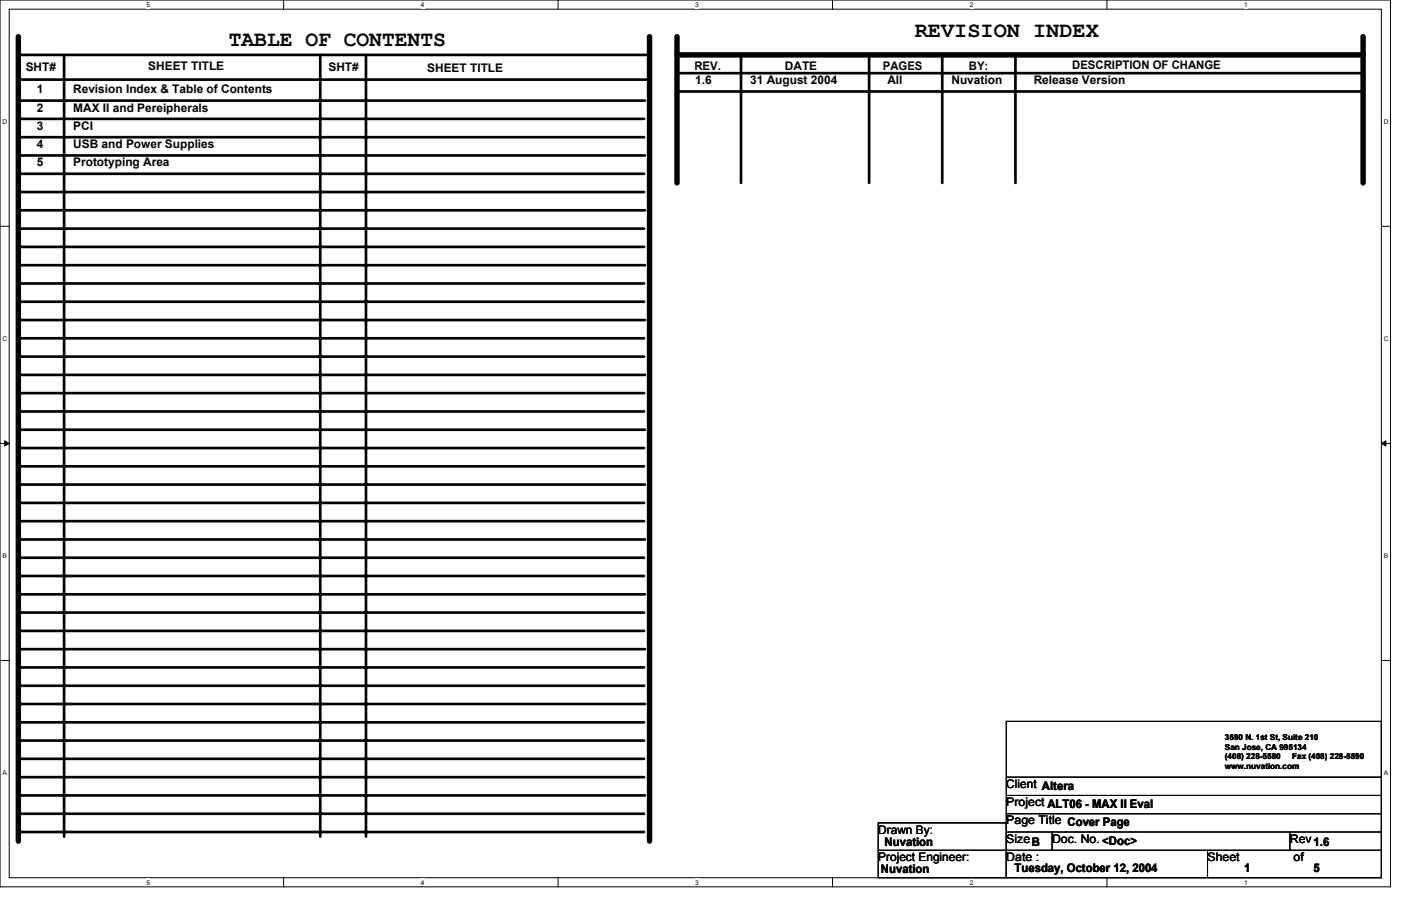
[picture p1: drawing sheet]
<svg xmlns="http://www.w3.org/2000/svg" width="432mm" height="279mm" viewBox="0 0 432 279" stroke-linecap="round" stroke-linejoin="round" font-family="sans-serif">
<defs><g id="words">
<g font-size="6.8">
<text x="282" y="11.3">REVISION INDEX</text>
<text x="70.5" y="14.1">TABLE OF CONTENTS</text>
</g>
<g font-size="3.7">
<text x="7.9" y="22">SHT#</text>
<text x="45.7" y="21.7">SHEET TITLE</text>
<text x="101.2" y="22">SHT#</text>
<text x="131.7" y="22.3">SHEET TITLE</text>
<text x="214" y="21.4">REV.</text>
<text x="241.9" y="21.4">DATE</text>
<text x="272.1" y="21.4">PAGES</text>
<text x="298.6" y="21.4">BY:</text>
<text x="330.5" y="21.2">DESCRIPTION OF CHANGE</text>
<text x="11.3" y="28.8">1</text>
<text x="22.6" y="28.8">Revision Index &amp; Table of Contents</text>
<text x="214.3" y="26">1.6</text>
<text x="231.2" y="26">31 August 2004</text>
<text x="273.5" y="26">All</text>
<text x="293.2" y="26">Nuvation</text>
<text x="318.6" y="26">Release Version</text>
<text x="11.3" y="34.4">2</text>
<text x="22.6" y="34.4">MAX II and Pereipherals</text>
<text x="11.3" y="40">3</text>
<text x="22.6" y="40">PCI</text>
<text x="11.3" y="45.7">4</text>
<text x="22.6" y="45.7">USB and Power Supplies</text>
<text x="11.3" y="51.3">5</text>
<text x="22.6" y="51.3">Prototyping Area</text>
<text x="310.2" y="243">Client Altera</text>
<text x="310.2" y="248.6">Project ALT06 - MAX II Eval</text>
<text x="270.7" y="257">Drawn By:</text>
<text x="310.2" y="254.2">Page Title Cover Page</text>
<text x="272.6" y="260.8">Nuvation</text>
<text x="310.2" y="259.9">Size</text>
<text x="318.1" y="260.8">B</text>
<text x="324.3" y="259.9">Doc. No. &lt;Doc&gt;</text>
<text x="397.6" y="259.9">Rev</text>
<text x="404.9" y="260.8">1.6</text>
<text x="270.7" y="265.5">Project Engineer:</text>
<text x="271.5" y="269.3">Nuvation</text>
<text x="310.2" y="265.5">Date :</text>
<text x="312.7" y="269">Tuesday, October 12, 2004</text>
<text x="372.2" y="265.5">Sheet</text>
<text x="383.5" y="269">1</text>
<text x="398.7" y="265.5">of</text>
<text x="404.9" y="269">5</text>
</g>
<g font-size="2.5">
<text x="377.5" y="228.2">3590 N. 1st St, Suite 210</text>
<text x="377.5" y="231.2">San Jose, CA 995134</text>
<text x="377.5" y="234.1">(408) 228-5580</text>
<text x="377.5" y="237.1">www.nuvation.com</text>
<text x="398.3" y="234.1">Fax (408) 228-5590</text>
</g>
<g font-size="2">
<text x="45.1" y="2.1">5</text>
<text x="129.7" y="2.1">4</text>
<text x="214.3" y="2.1">3</text>
<text x="298.9" y="2.1">2</text>
<text x="383.5" y="2.1">1</text>
<text x=".7" y="38.1">D</text>
<text x="426.5" y="38.1">D</text>
<text x=".7" y="105.1">C</text>
<text x="426.5" y="105.1">C</text>
<text x=".7" y="172">B</text>
<text x="426.5" y="172">B</text>
<text x=".7" y="239">A</text>
<text x="426.5" y="239">A</text>
<text x="45.1" y="272.8">5</text>
<text x="129.7" y="272.8">4</text>
<text x="214.3" y="272.8">3</text>
<text x="298.9" y="272.8">2</text>
<text x="383.5" y="272.8">1</text>
</g>
</g></defs>
<path d="M0 0h428.6v273.5h-428.6zM2.8 2.8h422.9v267.9h-422.9z" fill="none" stroke="#000" stroke-width=".31"/>
<g fill="#fff">
<path d="M45.1 .3h1.1v2.3h-1.1z"/>
<path d="M45.1 271h1.1v2.2h-1.1z"/>
</g>
<path d="M87.4 0v2.8M87.4 270.7v2.8" fill="none" stroke="#000" stroke-width=".31"/>
<g fill="#fff">
<path d="M129.7 .3h1.1v2.3h-1.1z"/>
<path d="M129.7 271h1.1v2.2h-1.1z"/>
</g>
<path d="M172 0v2.8M172 270.7v2.8" fill="none" stroke="#000" stroke-width=".31"/>
<g fill="#fff">
<path d="M214.3 .3h1.1v2.3h-1.1z"/>
<path d="M214.3 271h1.1v2.2h-1.1z"/>
</g>
<path d="M256.6 0v2.8M256.6 270.7v2.8" fill="none" stroke="#000" stroke-width=".31"/>
<g fill="#fff">
<path d="M298.9 .3h1.1v2.3h-1.1z"/>
<path d="M298.9 271h1.1v2.2h-1.1z"/>
</g>
<path d="M341.2 0v2.8M341.2 270.7v2.8" fill="none" stroke="#000" stroke-width=".31"/>
<g fill="#fff">
<path d="M383.5 .3h1.1v2.3h-1.1z"/>
<path d="M383.5 271h1.1v2.2h-1.1z"/>
<path d="M.7 36.3h1.5v2.3h-1.5z"/>
<path d="M426.5 36.3h1.4v2.3h-1.4z"/>
<path d="M.7 103.3h1.5v2.2h-1.5z"/>
<path d="M426.5 103.3h1.4v2.2h-1.4z"/>
</g>
<path d="M0 69.8h2.8M425.7 69.8h2.9" fill="none" stroke="#000" stroke-width=".31"/>
<g fill="#fff">
<path d="M.7 170.2h1.4v2.3h-1.4z"/>
<path d="M426.5 170.2h1.3v2.3h-1.3z"/>
</g>
<path d="M0 136.8h2.8M425.7 136.8h2.9" fill="none" stroke="#000" stroke-width=".31"/>
<path d="M1.4 135.9l1.4 .9-1.4 .8zM425.7 136.8l1.4-.9v1.7z" fill="#000" stroke="#000" stroke-width=".31"/>
<g fill="#fff">
<path d="M.7 237.2h1.4v2.2h-1.4z"/>
<path d="M426.4 237.2h1.4v2.2h-1.4z"/>
</g>
<path d="M0 203.7h2.8M425.7 203.7h2.9M310.2 222.5h115.5v48.2h-115.5zM310.2 239.7h115.5M270.7 253.8h39.5v16.9h-39.5zM310.2 251h115.5M310.2 256.6h115.5M310.2 245.3h115.5M324.3 256.6v5.6M397.6 256.6v5.6M270.7 262.2h155M372.2 262.2v8.2" fill="none" stroke="#000" stroke-width=".31"/>
<g fill="none" stroke="#000" stroke-width=".83">
<path d="M5.7 16.9h194.5v7.7h-194.5zM19.7 16.9v241.1M98.7 16.9v241.1M112.8 16.9v241.1M208.7 16.9h211.4v5.7h-211.4zM228.4 16.9v39.5M267.9 16.9v39.5M290.4 16.9v39.5M313 16.9v39.5M5.7 36.7h192.8M5.9 31h192.9M208.7 28.2h211.4"/>
<path d="M5.7 42.3h192.8M5.7 53.6h192.8M5.7 59.2h192.8M5.9 47.9h192.9M5.7 70.5h192.8M5.7 76.1h192.8M5.9 64.9h192.9M5.7 93h192.8M5.7 87.4h192.8M5.9 81.8h192.9M5.9 98.7h192.9M5.7 104.3h192.8"/>
<path d="M5.7 110h192.8M5.9 115.6h192.9M5.7 126.9h192.8M5.7 121.2h192.8M5.7 138.2h192.8M5.9 132.5h192.9M5.7 143.8h192.8M5.7 155.1h192.8M5.9 149.4h192.9M5.7 160.7h192.8M5.7 172h192.8M5.7 177.6h192.8"/>
<path d="M5.9 166.4h192.9M5.7 188.9h192.8M5.7 194.6h192.8M5.9 183.3h192.9M5.7 211.5h192.8M5.7 205.8h192.8M5.9 217.1h192.9M5.9 200.2h192.9M5.7 228.4h192.8M5.7 222.8h192.8M5.7 239.7h192.8M5.7 234h192.8"/>
<path d="M5.7 256.6h192.8M5.7 251h192.8M5.9 245.3h192.9"/>
</g>
<path d="M5.7 11.3v248.1M200.2 11.3v248.1M208.7 11.3v45.1M208.7 16.9h211.4M420.1 11.3v45.1" fill="none" stroke="#000" stroke-width="1.7"/>
<use href="#words"/>
</svg>
